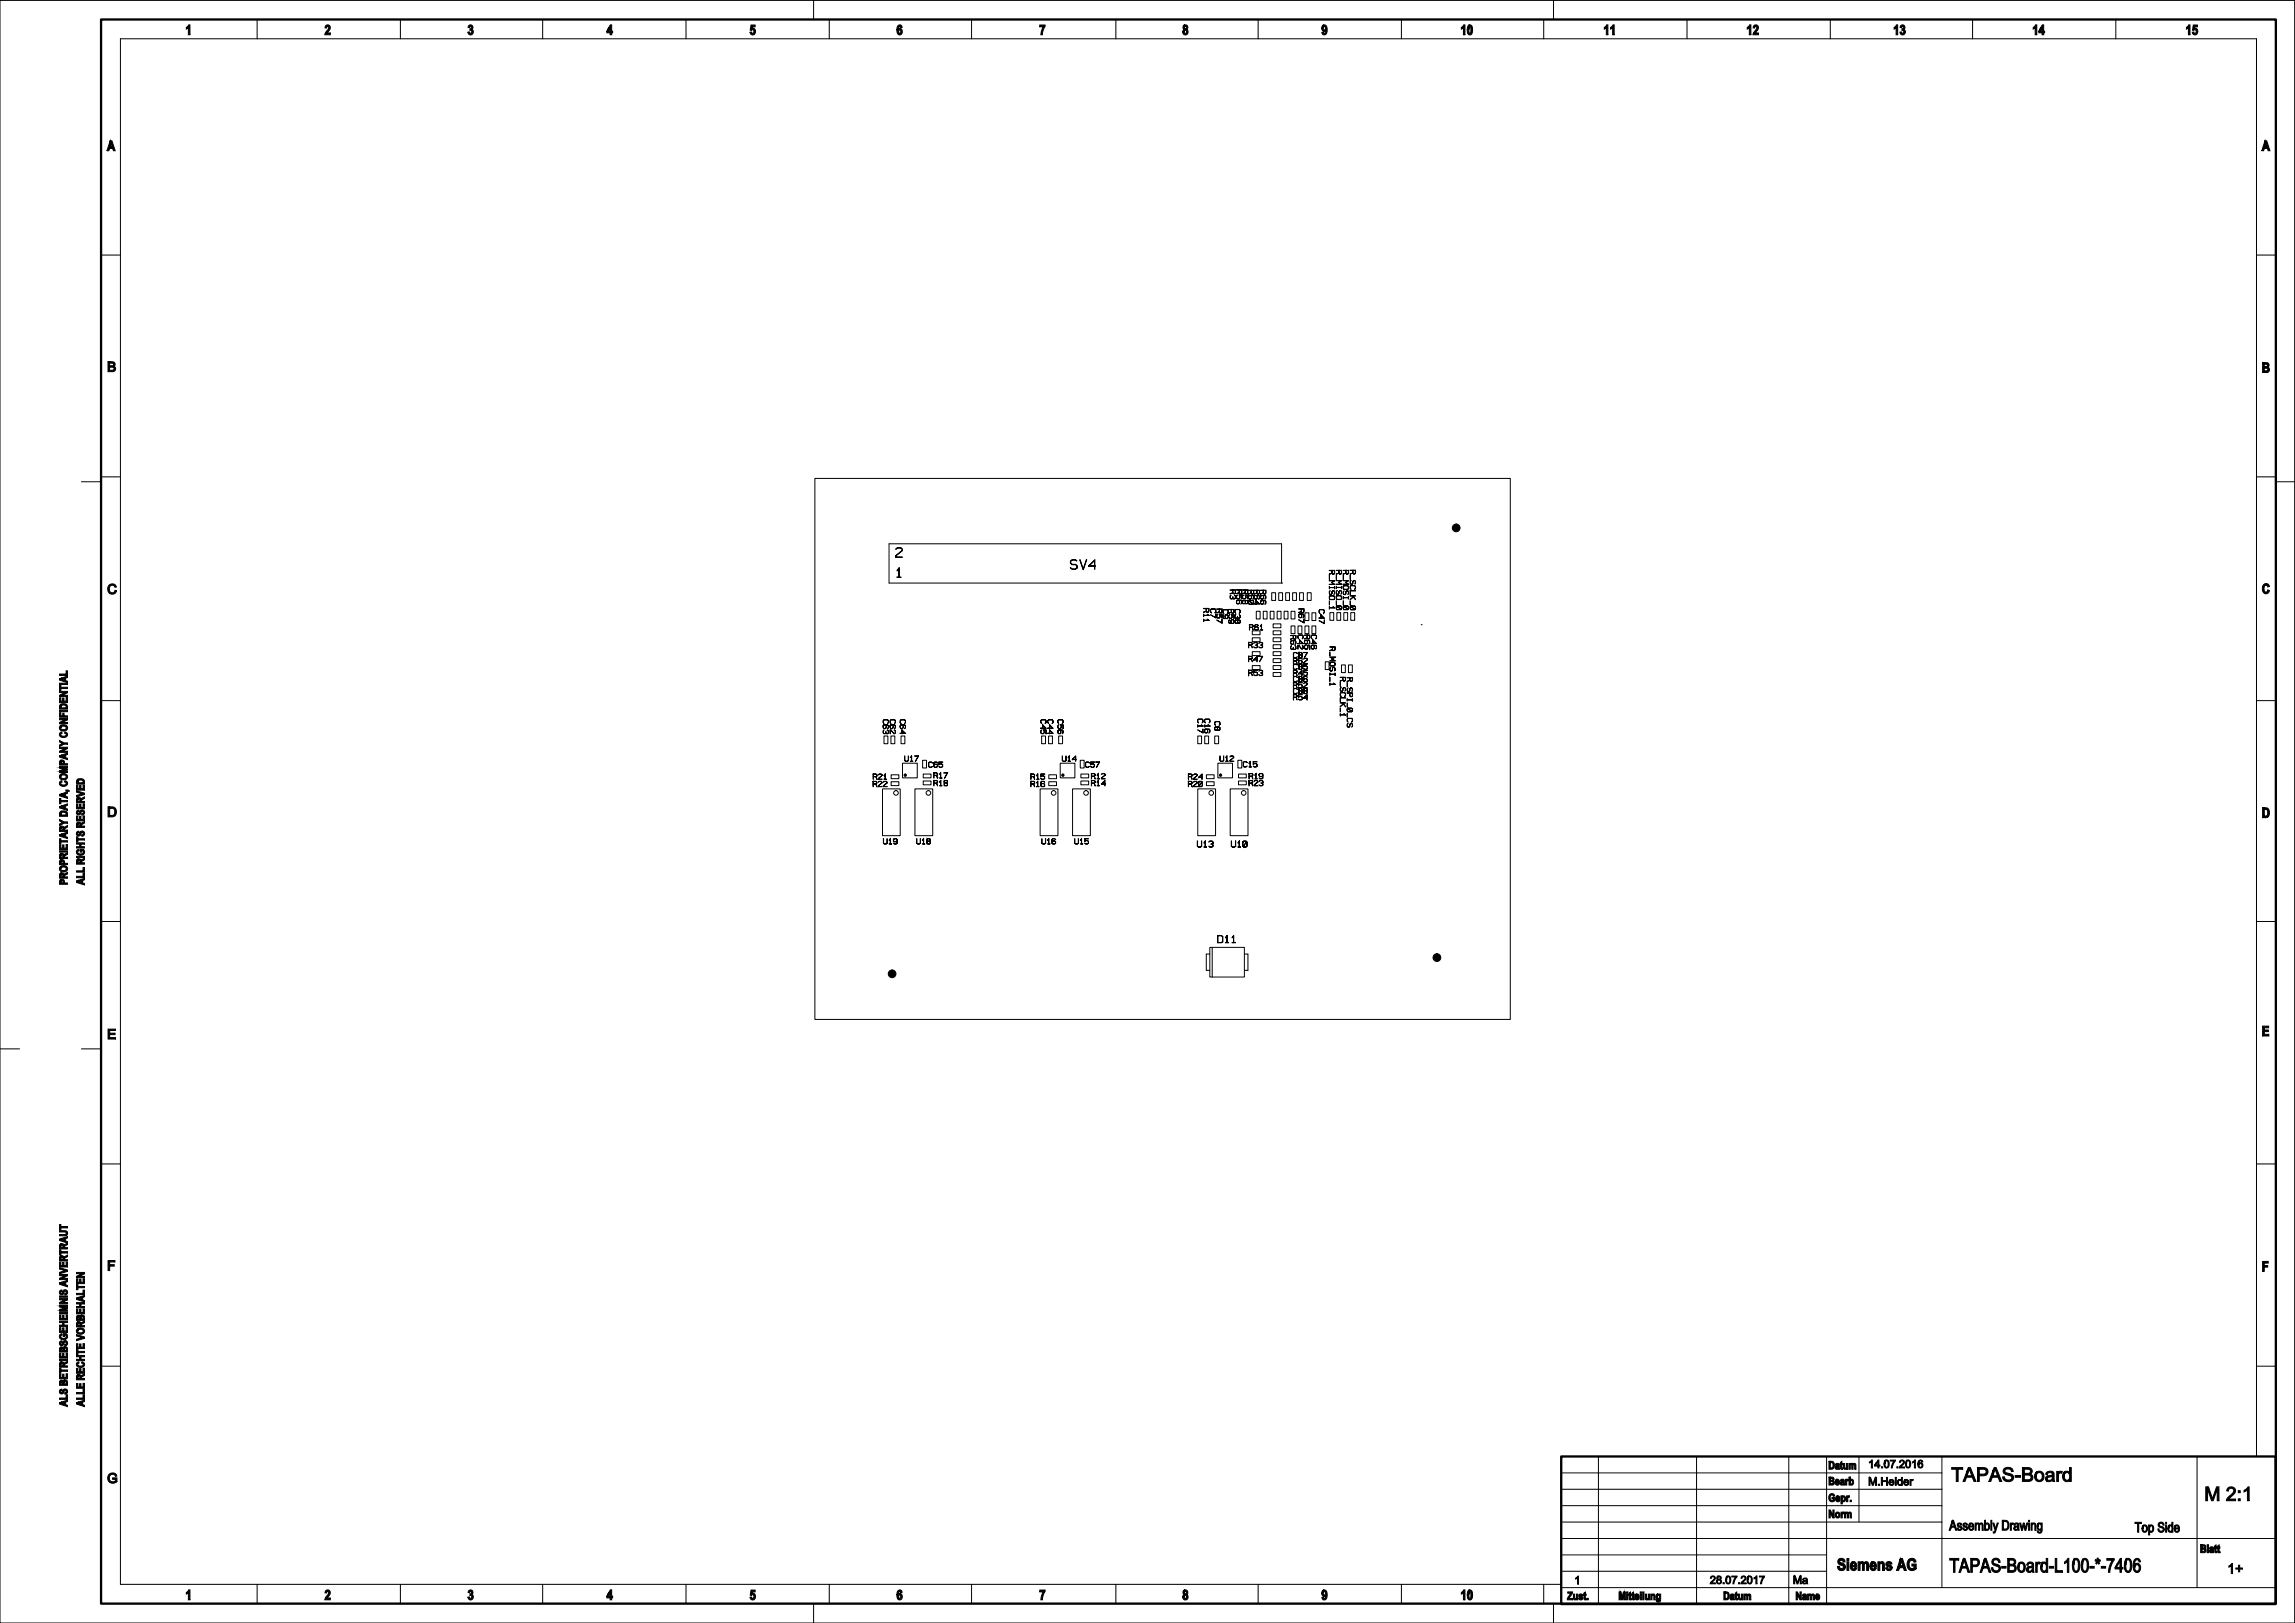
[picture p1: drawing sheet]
<svg xmlns="http://www.w3.org/2000/svg" width="594mm" height="420mm" viewBox="0 0 594 420" stroke-linecap="round" stroke-linejoin="round" font-family="sans-serif">
<defs><g id="words">
<g font-size="5.3">
<text x="505" y="383.4">TAPAS-Board</text>
<text x="570.5" y="388.4">M 2:1</text>
<text x="504.5" y="406.9">TAPAS-Board-L100-*-7406</text>
</g>
<text font-size="4.5" x="475.4" y="406.4">Siemens AG</text>
<g font-size="3.8">
<text x="48" y="9">1</text>
<text x="84" y="9">2</text>
<text x="121" y="9">3</text>
<text x="157" y="9">4</text>
<text x="194" y="9">5</text>
<text x="232" y="9">6</text>
<text x="269" y="9">7</text>
<text x="306" y="9">8</text>
<text x="342" y="9">9</text>
<text x="378" y="9">10</text>
<text x="415" y="9">11</text>
<text x="452" y="9">12</text>
<text x="490" y="9">13</text>
<text x="526" y="9">14</text>
<text x="565.7" y="9">15</text>
<text x="27.7" y="39">A</text>
<text x="585.4" y="39">A</text>
<text x="27.7" y="96.4">B</text>
<text x="585.4" y="96.4">B</text>
<text x="27.7" y="153.9">C</text>
<text x="585.4" y="153.6">C</text>
<text x="27.7" y="211.6">D</text>
<text x="585.4" y="211.6">D</text>
<text x="27.7" y="269.1">E</text>
<text x="585.4" y="268.1">E</text>
<text x="27.7" y="329">F</text>
<text x="585.4" y="329">F</text>
<text x="27.7" y="384">G</text>
<text x="504.5" y="396">Assembly Drawing</text>
<text x="552.5" y="396.5">Top Side</text>
<text x="576.3" y="407.1">1+</text>
<text x="48" y="414">1</text>
<text x="84" y="414">2</text>
<text x="121" y="414">3</text>
<text x="157" y="414">4</text>
<text x="194" y="414">5</text>
<text x="232" y="414">6</text>
<text x="269" y="414">7</text>
<text x="306" y="414">8</text>
<text x="342" y="414">9</text>
<text x="378" y="414">10</text>
</g>
<g font-size="3">
<text x="17.5" y="229" transform="rotate(-90 17.5 229)">PROPRIETARY DATA, COMPANY CONFIDENTIAL</text>
<text x="21.9" y="229" transform="rotate(-90 21.9 229)">ALL RIGHTS RESERVED</text>
<text x="17.5" y="364" transform="rotate(-90 17.5 364)">ALS BETRIEBSGEHEIMNIS ANVERTRAUT</text>
<text x="21.9" y="364" transform="rotate(-90 21.9 364)">ALLE RECHTE VORBEHALTEN</text>
<text x="473.2" y="380.2">Datum</text>
<text x="483.5" y="379.9">14.07.2016</text>
<text x="473.2" y="384.3">Bearb</text>
<text x="473.2" y="388.6">Gepr.</text>
<text x="483.5" y="384.4">M.Heider</text>
<text x="473.2" y="392.8">Norm</text>
<text x="569.4" y="401.8">Blatt</text>
<text x="407.5" y="409.9">1</text>
<text x="442.5" y="409.9">28.07.2017</text>
<text x="464" y="409.9">Ma</text>
<text x="405.6" y="414">Zust.</text>
<text x="418.9" y="414">Mitteilung</text>
<text x="446" y="414">Datum</text>
<text x="464.7" y="414">Name</text>
</g>
</g></defs>
<!-- layer: 1 -->
<path d="M26.2 5h562.8v410h-562.8zM404.1 376.9h184.9v38.2h-184.9z" fill="none" stroke="#000" stroke-width=".6"/>
<g fill="none" stroke="#000" stroke-width=".26">
<path d="M0 .1h593.9v419.9h-593.9zM66.6 5v5M103.6 5v5M140.5 5v5M177.6 5v5M210.6 .1v4.9M214.6 5v5M251.5 5v5M288.8 5v5M325.6 5v5M362.7 5v5M399.5 5v5"/>
<path d="M402.1 .1v4.9M436.6 5v5M473.7 5v5M510.5 5v5M547.6 5v5M26.2 66h5M584 66h5M21.1 124.7h5.1M26.2 123.4h5M210.9 123.8h180v140h-180zM584 123.4h5M589 124.7h4.9"/>
<path d="M230.1 140.7h101.6v10.2h-101.6zM325.2 158.2h.9v2h-.9zM327 158.2h.9v2h-.9zM328.8 158.2h.9v2h-.9zM329.1 153.4h1v2h-1zM330.6 158.2h1v2h-1zM331 153.4h.9v2h-.9zM331.7 150.9h.1M332.4 158.2h1v2h-1zM332.8 153.4h.9v2h-.9zM334.2 158.2h1v2h-1zM334.6 153.4h.9v2h-.9z"/>
<path d="M336.4 153.4h.9v2h-.9zM337.7 158.6h1.1v2h-1.1zM338.3 153.4h1.1v2h-1.1zM339.5 158.6h1.1v2h-1.1zM344.2 158.5h1v2h-1zM346 158.5h1v2h-1zM347.8 158.5h1v2h-1zM349.6 158.5h1v2h-1zM324.1 168.6h2v1.1h-2zM324.1 165h2v1.1h-2zM324.1 163.2h2v1.1h-2zM324.1 172.2h2v1h-2z"/>
<path d="M329.5 168.6h2v1.1h-2zM329.5 161.4h2v1.1h-2zM329.5 166.8h2v1.1h-2zM329.5 172.2h2v1h-2zM329.5 165h2v1.1h-2zM329.5 170.4h2v1.1h-2zM329.5 174h2v1h-2zM329.5 163.2h2v1.1h-2zM334.2 162h1v2h-1zM336 162h1v2h-1zM337.7 162h1.1v2h-1.1zM339.5 162h1.1v2h-1.1z"/>
<path d="M343 171.3h1v2h-1zM347.2 172.1h1v2h-1zM349 172.1h1v2h-1zM367.8 161.7h.1M26.2 181.3h5M228.8 190.5h1v2h-1zM230.6 190.5h1v2h-1zM233.2 190.5h1v2h-1zM233.6 197.5h3.8v3.8h-3.8zM238.8 196.7h1v2h-1zM269.6 190.5h1v2h-1zM271.4 190.5h1v2h-1z"/>
<path d="M274 190.5h1v2h-1zM274.4 197.5h3.8v3.8h-3.8zM279.6 196.7h1v2h-1zM310 190.5h1v2h-1zM311.8 190.5h1v2h-1zM314.4 190.5h1v2h-1zM315.2 197.5h3.8v3.8h-3.8zM320.4 196.7h1v2h-1zM584 181.3h5M228.4 204.2h4.6v12.1h-4.6zM230.6 200.5h2v1h-2zM230.6 202.3h2v1h-2z"/>
<path d="M236.8 204.2h4.6v12.1h-4.6zM239 202.1h2v1h-2zM239 200.3h2v1h-2zM269.2 204.2h4.6v12.1h-4.6zM271.4 200.5h2v1h-2zM271.4 202.3h2v1h-2zM277.6 204.2h4.6v12.1h-4.6zM279.8 200.3h2v1h-2zM279.8 202.1h2v1h-2zM310 204.2h4.6v12.1h-4.6zM312.2 202.3h2v1h-2zM312.2 200.5h2v1h-2z"/>
<path d="M318.4 204.2h4.6v12.1h-4.6zM320.6 202.1h2v1h-2zM320.6 200.3h2v1h-2zM26.2 238.5h5M584 238.5h5M313.1 245.2h9v7.6h-9zM313.1 246.9h-.9v4.2h.9M313.7 245.2v7.6M322.1 246.9h.9v4.2h-.9M0 271.4h5.1M21.1 271.4h5.1M26.2 301.2h5"/>
<path d="M584 301.2h5M26.2 353.5h5M584 353.5h5M413.7 376.9v38.2M439.1 376.9v38.2M463 376.9v38.2M472.8 376.9v38.2M481.1 376.9v17M502.6 376.9v33.9M568.6 376.9v33.9M584 376.8v-366.8h-552.8v400h372.7M404 398.1h185"/>
<path d="M404 393.9h98.6M404 389.6h98.6M404 385.4h98.6M404 381.2h98.6M66.6 410v5M103.6 410v5M140.5 410v5M177.6 410v5M210.6 415v5M214.6 410v5M251.5 410v5M288.8 410v5"/>
<path d="M325.6 410v5M362.7 410v5M399.5 410v5M402.1 415v5M404 410.8h184.8M404 406.6h68.7M404 402.4h68.8"/>
<circle cx="231.9" cy="205.2" r=".6"/>
<circle cx="240.3" cy="205.2" r=".6"/>
<circle cx="272.7" cy="205.2" r=".6"/>
<circle cx="281.1" cy="205.2" r=".6"/>
<circle cx="313.5" cy="205.2" r=".6"/>
<circle cx="321.9" cy="205.2" r=".6"/>
</g>
<g fill="#000" stroke="#000" stroke-width=".26">
<path d="M232.7 146.9v2.4l.5 .1h-1l.4-.1v-2.2l-.4 .5z" fill-rule="evenodd"/>
<path d="M231.8 142.1l.5-.4h.8l.5 .4v.4l-1.7 1.4v.2l1.6 .1h-1.7v-.4l1.7-1.4v-.2l-.4-.4h-.8z" fill-rule="evenodd"/>
<path d="M277 145.2l.5-.4h.9l.3 .3-1.2-.2-.4 .4v.4l.4 .3h.9l.4 .4v.6l-.4 .3h-.9l-.5-.3 .5 .2h.8l.4-.3v-.4l-.4-.4h-.8l-.5-.3z" fill-rule="evenodd"/>
<path d="M279.5 144.9l.9 2.3 .9-2.3-.9 2.4z" fill-rule="evenodd"/>
<path d="M281.9 146.3v.1h1.4v-1.3l-1.4 1.3v-.1l1.5-1.4v1.5l.1 .1h-.1v.8l-.1-.8h-1.5z" fill-rule="evenodd"/>
<path d="M311.5 157.5l.7-.1v.8l.2 .2 .4-.2v-.7l-.6-.1 .7 .1v.7l-.2 .3h-.3l-.2-.3-.7 .3 .7-.3v-.7z" fill-rule="evenodd"/>
<path d="M311.5 159l.1 .2h1.2l-.3-.2 .4 .3h-1.3l-.1 .2z" fill-rule="evenodd"/>
<path d="M313.5 157.6h1l.2 .7-.3 .3 .2-.3-.1-.7h-1l-.1 .2 .1 .8-.2-.3z" fill-rule="evenodd"/>
<path d="M313.3 159.1l1.3 .7 .1-.9v1z" fill-rule="evenodd"/>
<path d="M314.9 157.6h.7v.7l.2 .3 .4-.3v-.6l-.6-.1h.7v.7l-.2 .3h-.3l-.2-.2-.7 .2 .7-.3v-.6z" fill-rule="evenodd"/>
<path d="M315.1 158.9l-.1 .7 .1 .3h.5l.2-.3-.2-.7h.7v1l-.1-.9h-.6l.2 .7-.2 .2h-.5l-.2-.2v-.5z" fill-rule="evenodd"/>
<path d="M316.7 159.1l-.2 .7 .2 .2h.5l-.1-.2v-.5l.2 .7h.4l.1-.2-.1-.7h-.4l-.2 .3 .2-.3h.4l.2 .7-.2 .3h-1l-.2-.3v-.5z" fill-rule="evenodd"/>
<path d="M316.7 157.8h1l.2 .2v.5l-.2 .3 .1-.3-.1-.7h-1l-.2 .2 .2 .8-.2-.3v-.5z" fill-rule="evenodd"/>
<path d="M318 157.7h.7v.7l.5 .2 .1-.2v-.6l-.6-.1h.7v.8l-.2 .2h-.3l-.2-.2-.7 .2 .7-.3v-.6z" fill-rule="evenodd"/>
<path d="M318.4 152.7h.7v.7l.2 .2 .4-.2v-.7h-.6h.7v.7l-.2 .3h-.4l-.1-.3-.7 .3 .6-.3v-.7z" fill-rule="evenodd"/>
<path d="M318.6 154l-.2 .7 .2 .2h.3l.2-.4 .2 .4h.2l.2-.2-.2-.7 .3 .3v.4l-.2 .3-.5-.2-.5 .2-.2-.3v-.4z" fill-rule="evenodd"/>
<path d="M320 152.6h.7v.8l.2 .2 .5-.2v-.7l-.7-.1h.7v.8l-.2 .2h-.3l-.2-.2-.7 .2 .7-.2v-.7z" fill-rule="evenodd"/>
<path d="M320.2 155.3h1l.2 .7-.2 .3 .2-.3-.2-.7h-.5l.2 .7-.2 .3h-.5l-.2-.3 .1-.5 .2 .7h.3l.2-.2v-.4l-.2-.3h-.3l-.2 .3z" fill-rule="evenodd"/>
<path d="M319.8 157.7h1l.2 .3-.2 .7 .1-.7-.1-.2h-1l-.1 .2 .1 .7-.2-.2z" fill-rule="evenodd"/>
<path d="M319.8 159l-.1 .8 .1 .2h.3l.2-.5 .2 .5h.3l.1-.2-.1-.8 .2 .3v.5l-.2 .2-.5-.2-.2 .2h-.3l-.2-.2z" fill-rule="evenodd"/>
<path d="M320.2 154l-.1 .7 .2 .2h.4l.2-.7-.2-.2h.7v1v-1h-.6l.1 .7-.2 .3h-.5l-.2-.3z" fill-rule="evenodd"/>
<path d="M321.6 152.7h.7v.7l.2 .2 .4-.2v-.7h-.6h.7v.7l-.2 .3h-.3l-.2-.3-.7 .3 .6-.3v-.7z" fill-rule="evenodd"/>
<path d="M321.7 155.4h.7v.8h.4l.1-.6-.5-.2h.4l.2 .7-1.3 .1-.1-.7v.6l.7 .1v-.7l-.7 .1z" fill-rule="evenodd"/>
<path d="M321.8 154l-.2 .7 .2 .2h.4l.2-.2-.2-.7h.8v1l-.1-1h-.6l.2 .7-.2 .3h-.5l-.2-.3z" fill-rule="evenodd"/>
<path d="M323.1 152.8l.7-.1v.8l.5 .2 .1-.2v-.7l-.6-.1h.7v.8l-.2 .2h-.3l-.2-.2-.7 .2 .7-.2v-.7z" fill-rule="evenodd"/>
<path d="M323.3 155.4h1l.2 .2v.5l-.2 .3h-1l-.2-.3 .1-.5 .1 .7 1-.1-1.1-.5 .1-.3 1.1 .7-.1-.6z" fill-rule="evenodd"/>
<path d="M323.3 154.1h1l.2 .2v.5l-.2 .3 .1-.3-.1-.7h-.5l.1 .7-.2 .3h-.4l-.2-.3 .1-.5 .1 .7h.4l.2-.2v-.5l-.2-.2h-.4l-.1 .2z" fill-rule="evenodd"/>
<path d="M324.6 152.8l.7-.1v.8l.5 .2 .1-.2v-.7l-.6-.1h.7v.8l-.2 .2h-.3l-.2-.2-.7 .2 .7-.2v-.7z" fill-rule="evenodd"/>
<path d="M325.1 155.4v.8h.8l-.8-.8 .8 .9h-1.3l.5-.1z" fill-rule="evenodd"/>
<path d="M324.8 154.1h1l.2 .7-.2 .3 .1-.3-.1-.7h-.5l.1 .7-.2 .3h-.4l-.2-.3 .1-.5 .1 .7h.4l.2-.2v-.5l-.2-.2h-.4l-.1 .2z" fill-rule="evenodd"/>
<path d="M326.2 152.8l.8-.1v.8l.4 .2 .2-.9-.6-.1h.6v.8l-.2 .2h-.3l-.2-.2-.6 .2 .6-.2v-.7z" fill-rule="evenodd"/>
<path d="M326.4 154.1h1l.2 .2-.2 .8 .2-.8-.2-.2h-.5l.2 .7-.3 .3h-.3l-.3-.3v-.5l.3 .7h.3l.2-.7-.2-.2h-.3l-.2 .2z" fill-rule="evenodd"/>
<path d="M326.4 155.4h1l.2 .2-.2 .8 .2-.7-.2-.3h-.5l.2 .7-.3 .3h-.3l-.3-.3v-.5l.3 .7h.3l.2-.6-.2-.3h-.3l-.2 .3z" fill-rule="evenodd"/>
<path d="M336.1 157.6h.7v.7l.5 .2 .1-.2v-.7h-.6h.7v.7l-.2 .2h-.3l-.2-.2-.7 .2 .7-.2v-.7z" fill-rule="evenodd"/>
<path d="M336.3 158.9h1l.2 .7-.2 .3 .1-.3-.1-.7h-.5l.1 .7-.2 .3h-.4l-.2-.3 .1-.6 .1 .8h.4l.2-.2v-.5l-.2-.2h-.4l-.1 .2z" fill-rule="evenodd"/>
<path d="M341.8 159.1l.1 .8h.8l-.8-.8 .8 .9h-1.3l.4-.1z" fill-rule="evenodd"/>
<path d="M341.6 157.8l1-.1 .2 .3v.5l-.2 .3 .1-.8-.2-.2h-.9l-.1 .2 .1 .8-.2-.3z" fill-rule="evenodd"/>
<path d="M344 147.6h.8v.7l.4 .3 .2-.3v-.6l-.6-.1h.6v.8l-.2 .2h-.3l-.2-.2-.6 .2 .6-.3v-.6z" fill-rule="evenodd"/>
<path d="M344.2 154.2h1l.2 .2v.5l-.2 .3h-1l-.2-.3 .1-.5 .2 .7h.9l.2-.2-.2-.7h-.9l-.2 .2z" fill-rule="evenodd"/>
<path d="M344 148.9l.1 1z" fill-rule="evenodd"/>
<path d="M344 155.5l.1 1z" fill-rule="evenodd"/>
<path d="M344 151.8l.1 .2h1.3v-.3v.6v-.2h-1.3v.2z" fill-rule="evenodd"/>
<path d="M344.2 152.9l-.1 .7 .2 .2 .4-.2v-.5l.2-.3 .5 .3v.5l-.1 .2 .1-.7-.5-.2-.1 .7-.2 .2h-.4l-.2-.2v-.5z" fill-rule="evenodd"/>
<path d="M344.1 150.2h1.3l-.7 .6 .7 .5h-1.3l1.2-.1-.7-.4 .7-.5z" fill-rule="evenodd"/>
<path d="M344 157l.1 .3h1.2l-.3-.3 .4 .3h-1.3l-.1 .3z" fill-rule="evenodd"/>
<path d="M345.8 147.6h.8v.7l.4 .2 .2-.9h-.6h.6v.7l-.2 .3h-.3l-.2-.3-.7 .3 .7-.3v-.7z" fill-rule="evenodd"/>
<path d="M346 154.1h1l.2 .3-.2 .8-1-.1-.2-.2 .1-.6 .2 .8h.9l.2-.2-.2-.7h-.9l-.2 .2z" fill-rule="evenodd"/>
<path d="M346 156.8h1l.2 .8-.2 .2h-.9l-.3-.2 .1-.6 .2 .7h1l-1.2-.6 .1-.3 1.1 .8 .1-.5-.2-.3-1 .1z" fill-rule="evenodd"/>
<path d="M345.8 148.9l.1 1z" fill-rule="evenodd"/>
<path d="M345.8 155.5l.1 1z" fill-rule="evenodd"/>
<path d="M345.8 151.7l.1 .3h1.3v-.3v.6v-.3h-1.3v.3z" fill-rule="evenodd"/>
<path d="M346 152.8l-.1 .7 .2 .3 .4-.3 .2-.7h.3l.2 .3v.5l-.2 .2 .2-.7-.5-.2-.1 .7-.2 .2h-.3l-.3-.2v-.5z" fill-rule="evenodd"/>
<path d="M345.8 150.2h1.4l-.7 .5 .7 .5h-1.3h1.2l-.7-.4 .7-.5z" fill-rule="evenodd"/>
<path d="M347.6 147.6h.8v.7l.4 .2 .2-.9h-.6h.6v.7l-.2 .3h-.3l-.2-.3-.7 .3 .7-.3v-.7z" fill-rule="evenodd"/>
<path d="M347.8 151.6h1l.2 .7-.2 .3-1-.1-.2-.2 .1-.6 .2 .8h.9l.2-.2-.2-.7h-.9l-.2 .2z" fill-rule="evenodd"/>
<path d="M347.8 156.8h1l.2 .8-.2 .2h-.9l-.3-.2 .1-.6 .2 .7h1l-1.2-.6 .1-.3 1.1 .8 .1-.5-.2-.3-1 .1z" fill-rule="evenodd"/>
<path d="M347.6 148.9l.1 1z" fill-rule="evenodd"/>
<path d="M347.6 155.5l.1 1z" fill-rule="evenodd"/>
<path d="M347.8 152.9l-.1 .7 .2 .2 .4-.2 .2-.7h.3l.2 .2v.5l-.2 .2 .2-.7-.5-.2-.1 .7-.2 .3h-.4l-.2-.3v-.5z" fill-rule="evenodd"/>
<path d="M347.6 154.4l.1 .2h1.3v-.2v.6v-.3h-1.3v.3z" fill-rule="evenodd"/>
<path d="M347.6 150.2h1.4l-.7 .5 .7 .5h-1.3h1.2l-.7-.4 .7-.5z" fill-rule="evenodd"/>
<path d="M349.4 147.6h.8v.7l.4 .2 .2-.2v-.7h-.6h.6v.7l-.2 .3h-.3l-.2-.3-.6 .3 .6-.3v-.7z" fill-rule="evenodd"/>
<path d="M349.6 156.9l1.1 .7 .1-.5-.2-.2-1 .1 .1-.2h.9l.2 .8-.2 .2h-.9l-.3-.2 .1-.6 .2 .8 1-.1-1.2-.6z" fill-rule="evenodd"/>
<path d="M349.4 148.9l.1 1z" fill-rule="evenodd"/>
<path d="M349.4 155.5l.1 1z" fill-rule="evenodd"/>
<path d="M349.6 150.2l-.1 .7 .2 .2 .4-.2 .2-.7h.3l.2 .3-.1 .6 .1-.6-.5-.2-.1 .7-.2 .2h-.4l-.2-.2z" fill-rule="evenodd"/>
<path d="M349.6 151.5h1l.2 .8-.2 .2 .2-.2-.2-.7h-.9l-.2 .2 .1 .7-.2-.2z" fill-rule="evenodd"/>
<path d="M349.4 154.2h1.4h-.7l.7 1-.5-.7-.8 .7 .7-.7-.2-.3z" fill-rule="evenodd"/>
<path d="M349.4 152.9h1.4h-1.3v.9z" fill-rule="evenodd"/>
<path d="M311.5 160.2l.1 .3h1.2l-.3-.3 .4 .3h-1.3l-.1 .3z" fill-rule="evenodd"/>
<path d="M314.9 160.4l1.3 .8 .1-1v1z" fill-rule="evenodd"/>
<path d="M318.2 160.4l-.2 .7 .2 .2h.5l-.1-.2v-.6l.2 .8h.4l.1-.2v-.5l-.1-.2h-.4l-.2 .2 .2-.2h.4l.2 .7-.2 .2h-1l-.2-.2z" fill-rule="evenodd"/>
<path d="M318.2 159l-.2 .8 .2 .2h.5l.2-.2-.2-.8h.7v1l-.1-.9h-.5l.1 .7-.2 .2h-.5l-.2-.2z" fill-rule="evenodd"/>
<path d="M319.7 160.5l.1 .7h.5v-.7l-.6 .1 .1-.2 .6 .1v.7h.4l.1-.6-.5-.1 .4-.1 .2 .7-1.3 .2z" fill-rule="evenodd"/>
<path d="M323.1 169.8l.1 .7 .9-.2-.2-.4-.7-.1h.7l.2 .2v.4l-.2 .2 .2 .6-.2-.6h-.7l-.1 .6z" fill-rule="evenodd"/>
<path d="M323.2 166.2v.7l.9-.2-.2-.4-.7-.1h.7l.2 .2v.3l-.2 .2 .2 .7-.2-.6h-.7l-.1 .6z" fill-rule="evenodd"/>
<path d="M323.1 173.4l.1 .7h.7l.2-.2-.2-.4-.7-.1h.7l.2 .3v.3l-.2 .1 .2 .7-.2-.6h-.7l-.1 .6z" fill-rule="evenodd"/>
<path d="M323.4 161.6v.7h.7l.2-.2-.2-.4-.7-.1h.7l.3 .2v.4l-.3 .1 .2 .7-.2-.6h-.7v.6z" fill-rule="evenodd"/>
<path d="M324.5 170.7h.8v-.7l-.7 .6 .8-.7v1.3l-.1-.4z" fill-rule="evenodd"/>
<path d="M324.7 161.8l.3-.2 .7 .2-.7-.1-.3 .2v.9l.3 .2h.4l.2-.2v-.4l-.2-.1-.7 .1 .2-.2 .8 .2v.4l-.2 .2-.8-.2z" fill-rule="evenodd"/>
<path d="M324.5 166.4l.2-.2h.5l.3 .2-.3 .5 .3 .5-.3 .2h-.5l-.2-.2 .7 .2 .2-.2v-.3l-.5-.1 .5-.3v-.2l-.2-.2z" fill-rule="evenodd"/>
<path d="M324.5 173.4h1l-1 .1v.6l.7-.2 .3 .2v.5l-.3 .2h-.5l-.2-.2 .7 .2 .2-.2v-.5l-.2-.1-.7 .1z" fill-rule="evenodd"/>
<path d="M326.5 161.6v1.4h.3h-.6h.3v-1.3l-.3 .4z" fill-rule="evenodd"/>
<path d="M325.8 169.8l1 .1-.8 1.3 .7-1.3z" fill-rule="evenodd"/>
<path d="M325.8 166.4l.2-.2h.5l.3 .2-.2 .5 .2 .5-.3 .2h-.4l-.3-.2 .7 .2 .2-.2v-.3l-.4-.1 .4-.3v-.2l-.2-.2z" fill-rule="evenodd"/>
<path d="M325.8 173.6l.3-.2h.4l.3 .3-.2 .4 .2 .5-.3 .2h-.5l-.2-.2 .3 .2 .6-.2v-.3l-.4-.1 .4-.3v-.2l-.2-.2z" fill-rule="evenodd"/>
<path d="M334 164.4h.8v.8l.4 .2 .2-.9-.6-.1h.6v.8l-.2 .2h-.3l-.2-.2-.7 .2 .7-.2v-.7z" fill-rule="evenodd"/>
<path d="M334.2 165.8h1l.2 .2v.5l-.2 .2 .2-.2-.2-.7h-.5l.1 .7-.2 .3h-.4l-.2-.3 .1-.6 .2 .8h.3l.2-.2-.2-.7h-.3l-.2 .2z" fill-rule="evenodd"/>
<path d="M334.8 173.4v.7h.7l.2-.2-.2-.4-.7-.1h.7l.2 .2v.4l-.2 .1 .2 .7-.2-.6h-.7v.6z" fill-rule="evenodd"/>
<path d="M334.8 176.6v.7h.7l.2-.2-.2-.4-.7-.1h.7l.2 .2v.4l-.2 .1 .2 .7-.2-.6h-.7v.6z" fill-rule="evenodd"/>
<path d="M334.8 179.7v.7h.7l.2-.2-.2-.4-.7-.1h.7l.2 .2v.4l-.2 .1 .2 .7-.2-.6h-.7v.6z" fill-rule="evenodd"/>
<path d="M334.8 170.3v.7h.7l.2-.2-.2-.4-.7-.1h.7l.2 .2v.4l-.2 .1 .2 .7-.2-.6h-.7v.6z" fill-rule="evenodd"/>
<path d="M334.2 167.1l-.1 .7 .2 .2h.2l.2-.4 .2 .4h.3l.2-.2-.2-.7 .2 .2-.2 .8-.5-.2-.5 .2-.2-.3z" fill-rule="evenodd"/>
<path d="M334.8 175.2l.2-.2h.5l.3 .2-.8-.1-.2 .2v.9l.2 .2 .8-.2-.3 .2h-.5l-.2-.2z" fill-rule="evenodd"/>
<path d="M334.8 169l.2-.2 .8 .2-.8-.1-.2 .2v.9l.7 .2 .2-.2-.2 .2-.7-.2z" fill-rule="evenodd"/>
<path d="M334.8 178.3l.2-.2 .8 .2-.8-.1-.2 .2v.9l.2 .2 .8-.2-.3 .2h-.5l-.2-.2z" fill-rule="evenodd"/>
<path d="M334.8 172l.2-.2 .8 .2-.8-.1-.2 .2v.9l.2 .2 .8-.2-.3 .2-.7-.2z" fill-rule="evenodd"/>
<path d="M336.3 165.7l.1 .8h.7l-.7-.9 .9 .9h-1.4h.4z" fill-rule="evenodd"/>
<path d="M336.1 174.3h.8v-.7l-.7 .6 .8-.7v1.3l-.1-.4z" fill-rule="evenodd"/>
<path d="M336.1 170.5l.2-.2 .8 .2-.8-.1-.2 .2v.9l.2 .2h.5l.2-.2v-.3l-.2-.2-.7 .2 .2-.3 .8 .2v.4l-.3 .2-.7-.2z" fill-rule="evenodd"/>
<path d="M336.2 175.2l.1 1.2h.5l.2-.6h-.8v-.3l.7 .2 .1-.5-.8-.1 .7-.1 .1 .2v1.1l-.2 .1-.6-.1z" fill-rule="evenodd"/>
<path d="M336.2 168.9l.1 1.3h.5l.2-.6h-.8v-.3l.7 .2 .1-.5-.8-.1 .7-.1 .1 .2-.1 1.2-.7-.1z" fill-rule="evenodd"/>
<path d="M336.2 178.3v1.1l.6 .1 .1-.7-.7 .1v-.3l.7 .2 .1-.5-.8-.1 .7-.1 .1 .2v1.1l-.1 .1-.7-.1z" fill-rule="evenodd"/>
<path d="M336.3 171.8l.7 .2-.1 1.2-.7-.1v-1.2v1.2h.8l-.1-.6-.7 .1v-.3l.7 .2 .1-.5h-.8z" fill-rule="evenodd"/>
<path d="M336.1 176.6h1l-1 .1v.6l.7-.2 .3 .2v.5l-.3 .2-.7-.2 .7 .2 .2-.2v-.5l-.2-.1-.7 .2z" fill-rule="evenodd"/>
<path d="M336.1 164.3h1l.2 .8-.3 .2 .2-.3-.1-.6h-1l-.1 .2 .1 .7-.2-.2z" fill-rule="evenodd"/>
<path d="M335.9 167h.2l.8 .9 .3-.2-.1-.7 .2 .7-.5 .3-.8-1-.1 1z" fill-rule="evenodd"/>
<path d="M337.4 175.2l.2-.2h.5l.3 .2-.7-.1-.3 .2v.9l.3 .2 .6-.2v-.4l-.2-.1-.7 .1 .2-.2 .8 .2v.4l-.3 .2h-.5l-.2-.2z" fill-rule="evenodd"/>
<path d="M337.5 178.3l.2 1.2h.5l.1-.6h-.8v-.3l.7 .2 .1-.5-.8-.1 .7-.1 .1 .2v1.1l-.1 .1-.7-.1z" fill-rule="evenodd"/>
<path d="M336.1 160.4l1.3 .7 .1-.9v1z" fill-rule="evenodd"/>
<path d="M337.6 164.4l.7-.1v.8l.5 .2 .1-.9-.6-.1h.7v.8l-.2 .2h-.3l-.2-.2-.7 .2 .7-.2v-.7z" fill-rule="evenodd"/>
<path d="M337.8 165.7h1l.2 .2-.2 .8 .1-.8-.1-.2h-.5l.1 .7-.2 .3h-.4l-.2-.3 .1-.5 .1 .7h.4l.2-.2-.2-.7h-.4l-.1 .2z" fill-rule="evenodd"/>
<path d="M337.4 168.9h1l-.8 1.3 .7-1.3z" fill-rule="evenodd"/>
<path d="M337.4 173.4h1l-1 .1v.6l.7-.2 .3 .2v.5l-.3 .2-.7-.2 .7 .2 .2-.2v-.5l-.2-.1-.7 .1z" fill-rule="evenodd"/>
<path d="M337.4 171.9h1h-1v.6l.7-.2 .3 .2v.5l-.3 .2h-.5l-.2-.2 .7 .2 .2-.2v-.5l-.2-.1-.7 .1z" fill-rule="evenodd"/>
<path d="M337.4 176.8l.2-.2 .8 .2v.3l-1 .7v.2h1h-1v-.2l.9-.8-.2-.3z" fill-rule="evenodd"/>
<path d="M337.4 170.5l.2-.2 .8 .2v.3l-1 .7v.2h1h-1v-.2l.9-.8-.2-.3z" fill-rule="evenodd"/>
<path d="M337.8 167l-.1 .7 .1 .2h.5l.2-.2-.2-.7h.7v1l-.1-1h-.5l.1 .7-.2 .3h-.5l-.2-.3z" fill-rule="evenodd"/>
<path d="M339.8 165.6l.1 .9h.7l-.7-.9 .8 .9h-1.3h.4z" fill-rule="evenodd"/>
<path d="M339.5 167h1.1l.1 .7-.2 .3 .2-.3-.2-.7h-.5l.2 .7-.2 .3h-.5l-.1-.3v-.6l.2 .8h.3l.2-.2v-.5l-.2-.2h-.3l-.2 .2z" fill-rule="evenodd"/>
<path d="M339.5 164.3h1.1l.1 .8-.2 .2 .2-.3-.2-.6h-.9l-.2 .2 .1 .7-.1-.2z" fill-rule="evenodd"/>
<path d="M341.4 160.6l1.3 .7 .1-.9v1z" fill-rule="evenodd"/>
<path d="M344.2 167.4h.7v.7l.2 .2 .4-.2v-.7h-.6h.7v.7l-.2 .3h-.4l-.1-.2-.7 .2 .6-.3v-.7z" fill-rule="evenodd"/>
<path d="M344.4 171.4h1l.2 .7-.2 .2h-1l-.2-.2v-.6l.2 .8h.9l.2-.2-.2-.7h-.9l-.2 .2z" fill-rule="evenodd"/>
<path d="M344.2 168.7v1z" fill-rule="evenodd"/>
<path d="M344.2 175.3v1z" fill-rule="evenodd"/>
<path d="M344.4 172.7l-.2 .7 .2 .2 .4-.2 .2-.7h.4l.2 .2v.5l-.2 .2 .1-.7-.4-.2-.2 .7-.2 .3h-.3l-.2-.3z" fill-rule="evenodd"/>
<path d="M344.2 174.2v.2h1.3l.1-.2v.6l-.1-.3h-1.3v.3z" fill-rule="evenodd"/>
<path d="M344.2 170h1.4l-.8 .5 .8 .5h-1.4h1.2l-.7-.5 .7-.4z" fill-rule="evenodd"/>
<path d="M344.2 176.8v.2h1.3l-.3-.2 .4 .3h-1.4v.3z" fill-rule="evenodd"/>
<path d="M346.9 175.3h.7v.7l.4 .2 .2-.2v-.7h-.6h.6l.1 .7-.2 .3h-.4l-.1-.3-.7 .3 .6-.3v-.7z" fill-rule="evenodd"/>
<path d="M346.9 176.6v1z" fill-rule="evenodd"/>
<path d="M347.1 177.9l-.2 .7 .2 .3 .4-.3v-.4l.3-.3h.3l.2 .3v.5l-.2 .1 .1-.6-.4-.2-.2 .7-.2 .2h-.3l-.2-.2v-.5z" fill-rule="evenodd"/>
<path d="M347.1 179.2h1l.2 .3v.5l-.3 .2 .2-.2-.2-.7h-.9l-.2 .2 .2 .7-.2-.2v-.5z" fill-rule="evenodd"/>
<path d="M348.7 175.3h.7v.8l.2 .2 .4-.2v-.7l-.6-.1h.7v.8l-.3 .3h-.3l-.1-.3-.7 .2 .6-.2v-.7z" fill-rule="evenodd"/>
<path d="M348.7 179.3h.7v.7l.2 .3 .4-.3v-.6l-.6-.1h.7v.8l-.2 .2h-.4l-.2-.2v-.7z" fill-rule="evenodd"/>
<path d="M348.7 176.7v1z" fill-rule="evenodd"/>
<path d="M348.9 178l-.2 .7 .2 .2 .4-.2 .2-.7h.4l.2 .2v.5l-.2 .2 .1-.6-.4-.3-.2 .7-.2 .3h-.3l-.2-.3z" fill-rule="evenodd"/>
<path d="M228.8 187.6h1l.2 .7-.3 .2 .2-.2-.2-.7h-.5l.2 .7-.2 .3h-.4l-.2-.3v-.6l.2 .8h.4l.1-.2v-.5l-.1-.2h-.4l-.2 .2z" fill-rule="evenodd"/>
<path d="M228.8 186.2h1l.2 .8-.3 .2 .2-.2-.2-.7h-.9l-.2 .2 .2 .7-.2-.2z" fill-rule="evenodd"/>
<path d="M228.8 188.9l-.2 .7 .2 .2h.3l.2-.4 .2 .4h.2l.2-.2-.2-.7 .3 .2v.5l-.2 .3h-.4l-.1-.2-.5 .2-.2-.3z" fill-rule="evenodd"/>
<path d="M230.6 187.6h1l.2 .7-.3 .2 .2-.2-.2-.7h-.5l.2 .7-.2 .3h-.4l-.2-.3v-.6l.2 .8h.4l.1-.2v-.5l-.1-.2h-.4l-.2 .2z" fill-rule="evenodd"/>
<path d="M230.6 186.3l1-.1 .2 .8-.3 .2 .2-.2-.2-.7h-.9l-.2 .2 .2 .7-.2-.2v-.5z" fill-rule="evenodd"/>
<path d="M230.4 188.9h.2l.9 .9 .2-.2-.1-.7 .2 .7-.5 .3-.9-1v1z" fill-rule="evenodd"/>
<path d="M233.2 187.6h1l.2 .7-.3 .3 .2-.8-.2-.2h-.5l.2 .7-.2 .3h-.4l-.2-.3v-.6l.2 .8h.4l.1-.2v-.5l-.1-.2h-.4l-.2 .2z" fill-rule="evenodd"/>
<path d="M233.4 188.9l.1 .8h.7l-.7-.8 .8 .9h-1.3l.4-.1z" fill-rule="evenodd"/>
<path d="M233.2 186.2h1l.2 .3v.5l-.3 .2 .2-.2-.2-.7h-.9l-.2 .2 .2 .7-.2-.2v-.5z" fill-rule="evenodd"/>
<path d="M234.1 195.7l.1 1.1 .7 .2 .2-.2v-1.2v1.2l-.2 .2h-.5l-.3-.2z" fill-rule="evenodd"/>
<path d="M235.9 195.6l.1 1.4h.2h-.6h.3v-1.3l-.3 .3z" fill-rule="evenodd"/>
<path d="M236.7 195.6h1l-.8 1.4 .7-1.3z" fill-rule="evenodd"/>
<path d="M240.3 197.4l.3-.2 .7 .2-.7-.2-.2 .2v.9l.7 .2 .2-.2-.2 .3-.8-.2z" fill-rule="evenodd"/>
<path d="M241.7 197.4l.2-.2 .8 .2-.8-.2-.2 .2v.9l.2 .2 .7-.2v-.3l-.2-.2-.7 .2 .2-.3h.5l.3 .3v.4l-.3 .2h-.5l-.2-.2z" fill-rule="evenodd"/>
<path d="M241.7 200v.6h.7l.2-.1-.2-.5h-.7h.7l.3 .2v.3l-.3 .2 .2 .7-.2-.7h-.7v.6z" fill-rule="evenodd"/>
<path d="M243 197.2h1h-1v.6l.7-.1 .3 .2v.5l-.3 .2h-.5l-.2-.2 .7 .1 .2-.2v-.4l-.2-.2-.7 .2z" fill-rule="evenodd"/>
<path d="M244.3 200h1l-.8 1.4 .7-1.4z" fill-rule="evenodd"/>
<path d="M269.8 187.6l.1 .8h.7l-.7-.8 .8 .9h-1.3l.4-.1z" fill-rule="evenodd"/>
<path d="M269.6 186.3l1-.1 .2 .8-.3 .2 .2-.2-.2-.7h-.9l-.2 .2 .2 .7-.2-.2v-.5z" fill-rule="evenodd"/>
<path d="M269.6 188.9l-.2 .7 .2 .2h.5l.1-.2-.1-.7h.7v1l-.1-1h-.6l.2 .7-.2 .3h-.5l-.2-.3z" fill-rule="evenodd"/>
<path d="M271.6 187.6l.1 .8h.7l-.7-.8 .8 .9h-1.3l.4-.1z" fill-rule="evenodd"/>
<path d="M271.6 188.9l.1 .8h.7l-.7-.8 .8 .9h-1.3l.4-.1z" fill-rule="evenodd"/>
<path d="M271.4 186.3l1-.1 .2 .3v.5l-.3 .2 .2-.2-.2-.7h-.9l-.2 .2 .2 .7-.2-.2v-.5z" fill-rule="evenodd"/>
<path d="M274 188.9h1l.2 .7-.3 .3 .2-.3-.2-.7h-.5l.2 .7-.2 .3h-.4l-.2-.3v-.5l.2 .7h.4l.1-.2v-.4l-.1-.3h-.4l-.2 .3z" fill-rule="evenodd"/>
<path d="M274 186.2h1l.2 .3v.5l-.3 .2 .2-.2-.2-.7h-.9l-.2 .2 .2 .7-.2-.2z" fill-rule="evenodd"/>
<path d="M274 187.6l-.2 .7 .2 .2h.4l.2-.2-.2-.7h.7l.1 .9-.1-.9h-.6l.2 .7-.2 .3h-.5l-.2-.3z" fill-rule="evenodd"/>
<path d="M274.9 195.7l.1 1.1 .7 .2 .2-.2v-1.2v1.2l-.2 .2-.8-.2z" fill-rule="evenodd"/>
<path d="M276.7 195.6l.1 1.4h.2h-.6h.3v-1.3l-.3 .4z" fill-rule="evenodd"/>
<path d="M277.5 196.5h.9v-.7l-.8 .6 .8-.7v1.3v-.4z" fill-rule="evenodd"/>
<path d="M280.9 197.4l.3-.2 .7 .2-.7-.2-.2 .2v.9l.7 .2 .2-.2-.2 .3h-.5l-.3-.2z" fill-rule="evenodd"/>
<path d="M282.3 197.2h1h-1v.6l.7-.1 .3 .2v.5l-.3 .2h-.5l-.2-.2 .7 .1 .2-.2v-.4l-.2-.2-.7 .2z" fill-rule="evenodd"/>
<path d="M283.6 197.2h1l-.8 1.4 .7-1.4z" fill-rule="evenodd"/>
<path d="M310.2 186.1h1l.2 .7-.3 .3 .2-.3-.2-.7h-.9l-.2 .2 .2 .8-.2-.3z" fill-rule="evenodd"/>
<path d="M310 188.9l1.3 .7 .1-.9v1z" fill-rule="evenodd"/>
<path d="M310 187.6v.2h1.3l-.3-.2 .4 .3h-1.4v.3z" fill-rule="evenodd"/>
<path d="M312 188.7h1l.2 .7-.3 .3 .2-.8-.2-.2h-.5l.2 .7-.2 .3h-.4l-.2-.3v-.5l.2 .7h.3l.2-.2v-.5l-.2-.2h-.3l-.2 .2z" fill-rule="evenodd"/>
<path d="M312 186.1h1l.2 .7-.3 .2 .2-.2-.2-.7h-.9l-.2 .2 .2 .8-.2-.3z" fill-rule="evenodd"/>
<path d="M311.8 187.6v.2h1.3l-.3-.2 .4 .3h-1.4v.3z" fill-rule="evenodd"/>
<path d="M314.4 188.3l.2 .6h.5v-.7l-.7 .1 .1-.2 .6 .1v.7h.5l.1-.6-.6-.1 .5-.1 .2 .2v.5l-.2 .2h-1.1l-.1-.2z" fill-rule="evenodd"/>
<path d="M314.6 186.7h1l.2 .3v.5l-.3 .2 .2-.7-.2-.2h-.9l-.2 .2 .2 .7-.2-.2z" fill-rule="evenodd"/>
<path d="M315.7 195.6l.1 1.2 .2 .2 .7-.2v-1.2v1.2l-.2 .2-.8-.2z" fill-rule="evenodd"/>
<path d="M317.5 195.6l.1 1.4h.2h-.6h.3v-1.3l-.3 .4z" fill-rule="evenodd"/>
<path d="M318.3 195.8l.3-.2h.5l.2 .2v.3l-.9 .7v.2h.9h-1v-.2l1-.8-.2-.3z" fill-rule="evenodd"/>
<path d="M321.8 197.3l.2-.2 .8 .2-.8-.2-.2 .2v1l.2 .1 .8-.1-.3 .2h-.5l-.2-.2z" fill-rule="evenodd"/>
<path d="M323.5 197.1l.1 1.3 .3 .1h-.6l.2-.1v-1.2l-.2 .3z" fill-rule="evenodd"/>
<path d="M324.3 197.1h1h-.9v.6l.7-.1 .2 .2v.5l-.2 .2h-.5l-.2-.2 .7 .1 .2-.1v-.5l-.7-.2-.2 .2z" fill-rule="evenodd"/>
<path d="M336.1 179.7h1l-1 .1v.6l.7-.2 .3 .2v.5l-.3 .2-.7-.2 .7 .2 .2-.2v-.5l-.2-.1-.7 .2z" fill-rule="evenodd"/>
<path d="M337.4 180.6h.8v-.7l-.7 .6 .8-.7v1.3l-.1-.4z" fill-rule="evenodd"/>
<path d="M346.9 183.2v1z" fill-rule="evenodd"/>
<path d="M346.9 181.9h1.3h-.7l.8 1-.6-.7-.8 .7 .7-.7-.1-.3z" fill-rule="evenodd"/>
<path d="M346.9 180.6h1.4h-1.4v.9z" fill-rule="evenodd"/>
<path d="M346.9 184.7v.3h1.3l-.3-.3 .4 .3h-1.4v.3z" fill-rule="evenodd"/>
<path d="M348.9 183.2h1l.2 .8-.2 .2h-1l-.2-.2v-.6l.2 .8 1-.1-1.2-.6 .1-.2 1.2 .7-.2-.7-1 .1z" fill-rule="evenodd"/>
<path d="M348.7 181.9v1z" fill-rule="evenodd"/>
<path d="M348.7 184.6v1z" fill-rule="evenodd"/>
<path d="M348.7 180.8v.3h1.3l.1-.3v.6l-.1-.3h-1.3v.3z" fill-rule="evenodd"/>
<path d="M348.9 185.9h1l.2 .7-.3 .2 .2-.2-.2-.7h-.9l-.2 .2 .2 .8-.2-.3z" fill-rule="evenodd"/>
<path d="M348.9 187.2l-.2 .7 .2 .2 .4-.2v-.5l.2-.2h.3l.3 .2v.5l-.2 .2 .1-.6-.4-.2-.2 .6-.2 .3h-.3l-.2-.3v-.5z" fill-rule="evenodd"/>
<path d="M226 202.2v.6h.7l.2-.1-.2-.5h-.7h.7l.3 .2v.3l-.3 .2 .2 .7-.2-.7h-.7v.7z" fill-rule="evenodd"/>
<path d="M226 200.3v.7l.9-.2-.2-.5h-.7h.7l.3 .2v.3l-.3 .2 .3 .7-.3-.7h-.7v.7z" fill-rule="evenodd"/>
<path d="M227.3 202.4l.2-.2h.5l.3 .2v.2l-1 .8v.1l1 .1h-1v-.3l.9-.7-.2-.4z" fill-rule="evenodd"/>
<path d="M227.3 200.5l.8-.2 .2 .2v.2l-.9 .8v.1l.9 .1h-1v-.2l.9-.8-.2-.4z" fill-rule="evenodd"/>
<path d="M229.1 200.3v1.3l.3 .1h-.6l.3-.1v-1.2l-.3 .3z" fill-rule="evenodd"/>
<path d="M228.6 202.4l.3-.2h.5l.2 .2v.2l-.9 .8v.1l.9 .1h-1v-.3l1-.7-.3-.4z" fill-rule="evenodd"/>
<path d="M228.6 217l.1 1.2 .2 .2 .7-.2v-1.2v1.2l-.2 .2-.8-.2z" fill-rule="evenodd"/>
<path d="M230.4 217l.1 1.4h.2h-.6h.3v-1.3l-.3 .4z" fill-rule="evenodd"/>
<path d="M231.2 217.2l.3 .6h.5l.2-.2v-.3l-.2-.2-.7 .2 .2-.3h.5l.2 .2v1l-.2 .2h-.5l-.3-.2 .8 .2 .2-.2v-.5l-.7 .1-.3-.2z" fill-rule="evenodd"/>
<path d="M237.2 217l.1 1.2 .2 .2 .7-.2v-1.2v1.2l-.2 .2-.8-.2z" fill-rule="evenodd"/>
<path d="M239 217l.1 1.4h.2h-.6h.3v-1.3l-.3 .4z" fill-rule="evenodd"/>
<path d="M240.1 217l.7 .2-.2 1.2-.7-.1 .1-1.2v1.1h.7v-.5l-.7 .1v-.3l.7 .1v-.4h-.7z" fill-rule="evenodd"/>
<path d="M241.7 202v.6l.9-.1-.2-.5h-.7h.7l.3 .2v.3l-.3 .2 .3 .7-.3-.7h-.7v.6z" fill-rule="evenodd"/>
<path d="M243.5 202v1.3l.3 .1-.6-.1h.3v-1.2l-.3 .3z" fill-rule="evenodd"/>
<path d="M243.5 200v1.3l.3 .1-.6-.1h.2v-1.2l-.2 .3z" fill-rule="evenodd"/>
<path d="M244.4 202.1l.1 1.2h.5l.2-.5h-.8v-.3l.7 .1 .1-.5h-.8l.7-.1 .1 .1v1.1l-.1 .2-.7-.2z" fill-rule="evenodd"/>
<path d="M266.8 200.3v.7l.9-.2-.2-.5h-.7h.7l.3 .2v.3l-.2 .2 .2 .7-.3-.7h-.7v.7z" fill-rule="evenodd"/>
<path d="M266.8 202.2v.6l.9-.1-.2-.5h-.7h.7l.3 .2v.3l-.2 .2 .2 .7-.3-.7h-.7v.7z" fill-rule="evenodd"/>
<path d="M268.6 200.3v1.3l.3 .1h-.6l.3-.1v-1.2l-.3 .3z" fill-rule="evenodd"/>
<path d="M268.6 202.2v1.3l.3 .1h-.6l.3-.1v-1.2l-.3 .3z" fill-rule="evenodd"/>
<path d="M269.4 202.4l.2-.2h.5l.3 .2-.7-.2-.2 .2v.9l.2 .2 .6-.2v-.3l-.2-.2-.6 .2 .1-.2 .8 .2v.4l-.3 .2h-.5l-.2-.2z" fill-rule="evenodd"/>
<path d="M269.4 200.3h1h-.9v.6l.6-.1 .3 .2v.5l-.3 .2h-.5l-.2-.2 .7 .1 .2-.1v-.5l-.2-.2-.7 .2z" fill-rule="evenodd"/>
<path d="M269.6 217l.1 1.2 .2 .2 .7-.2v-1.2v1.2l-.2 .2-.8-.2z" fill-rule="evenodd"/>
<path d="M271.4 217l.1 1.4h.2h-.6h.3v-1.3l-.3 .4z" fill-rule="evenodd"/>
<path d="M272.2 217.2l.3-.2 .7 .2-.7-.1-.2 .2v.9l.2 .2 .7-.2v-.4l-.2-.1-.7 .1 .2-.2h.5l.2 .2v.4l-.2 .2h-.5l-.3-.2z" fill-rule="evenodd"/>
<path d="M278.1 217l.1 1.2 .2 .2 .7-.2v-1.2v1.2l-.2 .2-.8-.2z" fill-rule="evenodd"/>
<path d="M279.9 217v1.4h.3h-.6h.3v-1.3l-.3 .3z" fill-rule="evenodd"/>
<path d="M280.7 217h1l-.9 .1v.6l.7-.2 .2 .2v.5l-.2 .2h-.5l-.3-.2 .7 .2 .3-.2v-.5l-.3-.1-.7 .1z" fill-rule="evenodd"/>
<path d="M282.5 200.2v.6l.9-.1-.2-.5h-.7h.7l.3 .2v.3l-.3 .2 .3 .7-.3-.7h-.7v.7z" fill-rule="evenodd"/>
<path d="M282.5 202v.6l.9-.1-.2-.5h-.7h.7l.3 .2v.3l-.3 .2 .3 .7-.3-.7h-.7v.7z" fill-rule="evenodd"/>
<path d="M284.3 200.2v1.3l.3 .1h-.6l.2-.1v-1.2l-.2 .3z" fill-rule="evenodd"/>
<path d="M284.3 202v1.3l.3 .1h-.6l.2-.1v-1.2l-.2 .3z" fill-rule="evenodd"/>
<path d="M285.1 202.9l.8-.1v-.7l-.7 .7 .8-.8v1.4l-.1-.5z" fill-rule="evenodd"/>
<path d="M285.1 200.4l.2-.2 .8 .2v.2l-1 .7v.2l.9 .1-.9-.1v-.2l.9-.7-.2-.4z" fill-rule="evenodd"/>
<path d="M307.6 202.2v.6h.7l.2-.1-.2-.5h-.7h.7l.3 .2v.3l-.3 .2 .2 .7-.2-.7h-.7v.7z" fill-rule="evenodd"/>
<path d="M307.6 200.3v.7h.7l.2-.2-.2-.5h-.7h.7l.3 .2v.3l-.3 .2 .2 .7-.2-.7h-.7v.7z" fill-rule="evenodd"/>
<path d="M308.9 202.4l.2-.2h.5l.3 .2v.2l-1 .8v.1l1 .1h-1v-.3l.9-.7-.2-.4z" fill-rule="evenodd"/>
<path d="M308.9 200.5l.2-.2 .8 .2v.2l-1 .8v.1l1 .1h-1v-.3l.9-.7-.2-.4z" fill-rule="evenodd"/>
<path d="M310.2 202.4l.1 .9 .2 .2 .7-.2v-.9l-.8 1.1 .6-1.2h-.7l.7-.1 .2 .2v1l-.2 .2-.8-.2z" fill-rule="evenodd"/>
<path d="M310.3 201.1l.8 .1v-.8l-.8 .7 .8-.8v1.4v-.5h-.9z" fill-rule="evenodd"/>
<path d="M309.9 217.6l.1 1.4 .2 .2 .8-.2v-1.4v1.4l-.3 .2h-.5l-.3-.2z" fill-rule="evenodd"/>
<path d="M311.9 217.6l.1 1.6h.2h-.6h.3v-1.4l-.3 .3z" fill-rule="evenodd"/>
<path d="M312.8 217.9l.3-.3h.6l.3 .3v.3l-.3 .2 .3 .2v.4l-.3 .2h-.6l-.3-.2 .3 .2 .8-.2v-.3l-.5-.3 .5-.2v-.3l-.2-.2z" fill-rule="evenodd"/>
<path d="M318.7 217.6l.1 1.4 .2 .2 .8-.2v-1.3v1.3l-.3 .2h-.5l-.3-.2z" fill-rule="evenodd"/>
<path d="M320.7 217.6l.1 1.6h.2h-.6h.3v-1.4l-.3 .3z" fill-rule="evenodd"/>
<path d="M321.6 217.9l.1 1.1 .2 .2 .8-.2v-1.1l-.8 1.2 .7-1.3h-.9l.2-.2h.6l.3 .3v1.1l-.3 .2h-.6l-.3-.2z" fill-rule="evenodd"/>
<path d="M323.3 202v.6h.7l.2-.1-.2-.5h-.7h.7l.2 .2v.3l-.2 .2 .2 .7-.2-.7h-.7v.7z" fill-rule="evenodd"/>
<path d="M323.3 200.2v.6l.9-.1-.2-.5h-.7h.7l.3 .2v.3l-.3 .2 .3 .7-.3-.7h-.7v.6z" fill-rule="evenodd"/>
<path d="M325 200.2l.1 1.3 .2 .1-.5-.1h.2v-1.2l-.2 .3z" fill-rule="evenodd"/>
<path d="M324.6 202.2l.2-.2 .8 .2v.2l-1 .8v.1l1 .1-1-.1v-.2l.9-.7-.2-.4z" fill-rule="evenodd"/>
<path d="M325.9 200.4l.2 .5h.5l.2-.2v-.3l-.2-.2-.7 .1 .7-.1 .3 .2v1l-.3 .2h-.5l-.2-.2 .7 .1 .2-.2v-.5l-.7 .2-.2-.2z" fill-rule="evenodd"/>
<path d="M325.9 202.2l.2-.2 .8 .2-.2 .5 .2 .1v.4l-.3 .2h-.5l-.2-.3 .3 .2 .6-.2v-.2l-.4-.2 .4-.2v-.3l-.2-.2z" fill-rule="evenodd"/>
<path d="M315.2 242.1v1.8h.9l.3-.2v-1.3l-.3-.2-.9-.1h1l.3 .3v1.3l-.4 .3-1-.1z" fill-rule="evenodd"/>
<path d="M317.5 242.1l.1 1.8 .3 .1-.7-.1h.3v-1.6l-.3 .4z" fill-rule="evenodd"/>
<path d="M319.3 242.1v1.8l.4 .1h-.8l.3-.1v-1.6l-.3 .3z" fill-rule="evenodd"/>
<circle cx="376.9" cy="136.6" r="1"/>
<circle cx="234.3" cy="200.6" r=".3"/>
<circle cx="275.1" cy="200.6" r=".3"/>
<circle cx="315.9" cy="200.6" r=".3"/>
<circle cx="230.9" cy="252" r="1"/>
<circle cx="371.9" cy="247.8" r="1"/>
</g>
<use href="#words"/>
</svg>
